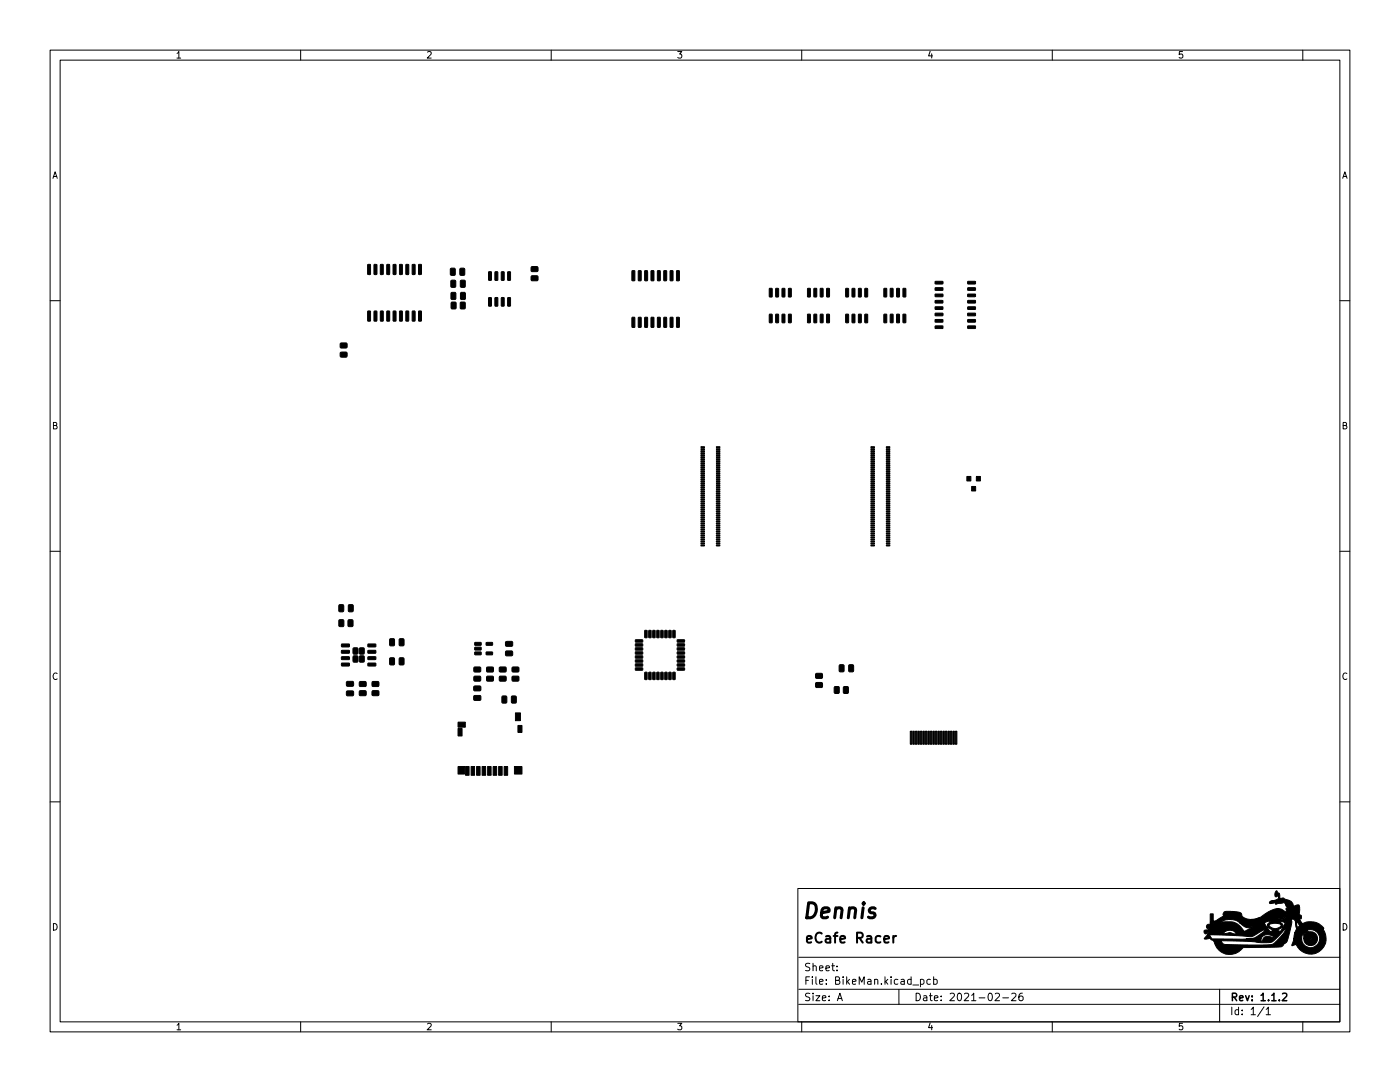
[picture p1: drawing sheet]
<svg xmlns="http://www.w3.org/2000/svg" width="279mm" height="216mm" viewBox="0 0 279 216" stroke-linecap="round" stroke-linejoin="round" font-family="sans-serif">
<defs><g id="words">
<text font-size="4.2" x="159.9" y="183.3">Dennis</text>
<text font-size="2.8" x="160.4" y="188.2">eCafe Racer</text>
<g font-size="2.1">
<text x="160.4" y="196.5">File: BikeMan.kicad_pcb</text>
<text x="160.4" y="193.8">Sheet:</text>
<text x="160.4" y="199.7">Size: A</text>
<text x="182.4" y="199.7">Date: 2021-02-26</text>
<text x="245.4" y="199.7">Rev: 1.1.2</text>
<text x="245.4" y="202.5">Id: 1/1</text>
</g>
<g font-size="1.8">
<text x="35" y="11.6">1</text>
<text x="85" y="11.6">2</text>
<text x="135" y="11.6">3</text>
<text x="185" y="11.6">4</text>
<text x="235" y="11.6">5</text>
<text x="10.3" y="35.6">A</text>
<text x="267.7" y="35.6">A</text>
<text x="10.3" y="85.7">B</text>
<text x="267.7" y="85.7">B</text>
<text x="10.3" y="135.6">C</text>
<text x="267.7" y="135.6">C</text>
<text x="10.3" y="185.7">D</text>
<text x="267.7" y="185.7">D</text>
<text x="35" y="205.6">1</text>
<text x="85" y="205.6">2</text>
<text x="135" y="205.6">3</text>
<text x="185" y="205.6">4</text>
<text x="235" y="205.6">5</text>
</g>
</g></defs>
<g fill="none" stroke="#000" stroke-width=".2">
<path d="M10 10h259.4v195.9h-259.4zM12 12h255.4v191.9h-255.4zM60 10v2M110 10v2M160 10v2M210 10v2M260 10v2M10 60h2M267.4 60h2M10 110h2M267.4 110h2M10 160h2"/>
<path d="M267.4 160h2M159.2 177.3h108.2v26.6h-108.2zM159.4 197.4h108M159.4 191h108M167 193.6v.1M167 192.8v.1M167.1 199.7l.5-1.5 .5 1.5M167.3 199.2h.7M179.4 197.4v3M183.7 195.5l.4-.1 .3 .3-.1 .6h-.6M185.7 195.5l-.4-.1-.3 .3 .1 .6h.6M186.3 195.5l.5-.1 .2 .3-.1 .6h-.6"/>
<path d="M186.3 194.9v1.5M198.6 198.3l.6-.1 .3 .4-1 1.1h1M200.1 199.1h1.2M201.9 198.3l.6-.1 .3 .4-1 1.1h1M204 198.2h-.4a1.01 1.01 0 0 0 0 1.5l.5-.2 .1-.5-.3-.3h-.3l-.3 .3M243.4 197.4v6.5M60 203.9v2M110 203.9v2M159.4 200.4h108M160 203.9v2M210 203.9v2M252.3 200.9l-1.3 1.9"/>
<path d="M252.7 201.4l.4-.4v1.5M252.7 202.5h.8M260 203.9v2"/>
</g>
<path d="M256 198.3l.5-.1 .3 .4-.9 1.1h.9" fill="none" stroke="#000" stroke-width=".3"/>
<path d="M178.3 186.8v1.3M178.9 186.8l-.4 .1-.2 .2" fill="none" stroke="#000" stroke-width=".4"/>
<g fill="#000" stroke="#000" stroke-width=".2">
<path d="M73.4 52.8h.5v2l-.5-.1zM74.7 52.8h.5l-.1 2-.5-.1zM75.9 52.8h.6l-.1 2-.5-.1zM77.2 52.8h.6l-.1 2-.5-.1zM78.5 52.8h.5l-.1 2-.4-.1zM79.8 52.8h.5l-.1 2-.5-.1zM81 52.8h.6l-.1 2-.5-.1zM82.3 52.8h.5v2l-.5-.1zM83.6 52.8h.5l-.1 2-.5-.1zM89.9 53.6l.7-.1 .2 .2 .1 1-.2 .2-.6 .1-.2-.2zM90 56l.7-.1 .2 .2 .1 1-.2 .2h-.6l-.2-.1zM90.1 58.4l.6-.1 .3 .2v1l-.2 .3h-.6l-.2-.2z"/>
<path d="M91.8 53.6l.7-.1 .2 .2 .1 1-.2 .2-.6 .1-.2-.2zM91.9 56l.7-.1 .2 .2 .1 1-.2 .2h-.6l-.2-.1zM92 58.4l.6-.1 .3 .2v1l-.2 .3h-.6l-.2-.2zM97.5 54.3h.6l-.1 1.6h-.5zM97.5 59.4l.6 .1-.1 1.6-.5-.1zM98.8 54.3h.5v1.6h-.5zM98.8 59.4l.5 .1v1.6l-.5-.1zM100.1 54.3h.5l-.1 1.6h-.5zM100.1 59.4l.5 .1-.1 1.6-.5-.1zM101.3 54.3h.6l-.1 1.6h-.5zM101.3 59.4l.6 .1-.1 1.6-.5-.1zM106.1 53.3l1.1-.1 .2 .2v.7l-.3 .1h-1l-.1-.2z"/>
<path d="M106.1 55.1l1.1-.1 .2 .3v.6l-.3 .1h-1l-.1-.2zM126.1 54l.6 .1-.1 1.9-.5-.1zM127.4 54l.6 .1-.1 1.9-.5-.1zM128.7 54l.5 .1v1.9l-.5-.1zM130 54l.5 .1-.1 1.9-.5-.1zM131.2 54l.6 .1-.1 1.9-.5-.1zM132.5 54l.5 .1v1.9l-.5-.1zM133.8 54l.5 .1-.1 1.9-.5-.1zM135 54l.6 .1-.1 1.9-.5-.1zM153.6 57.6h.5l-.1 1.7-.5-.1zM154.8 57.6h.6l-.1 1.7-.5-.1zM156.1 57.6h.5v1.7l-.5-.1z"/>
<path d="M157.4 57.6h.5l-.1 1.7-.5-.1zM161.2 57.6h.5l-.1 1.7-.4-.1zM162.5 57.6h.5l-.1 1.7-.5-.1zM163.7 57.6h.6l-.1 1.7-.5-.1zM165 57.6h.5v1.7l-.5-.1zM168.8 57.6h.5v1.7l-.5-.1zM170.1 57.6h.5l-.1 1.7-.5-.1zM171.3 57.6h.6l-.1 1.7-.5-.1zM172.6 57.6h.6l-.1 1.7-.5-.1zM176.4 57.6h.6l-.1 1.7-.5-.1zM177.7 57.6h.5v1.7l-.5-.1zM179 57.6h.5l-.1 1.7-.5-.1z"/>
<path d="M180.2 57.6h.6l-.1 1.7-.5-.1zM186.6 56.2l1.5-.1 .1 .5-1.5 .1zM186.6 57.4h1.5l.1 .5h-1.5zM186.6 58.7h1.5l.1 .4-1.5 .1zM193.1 58.7h1.5l.1 .4-1.5 .1zM193.1 57.4h1.5l.1 .5h-1.5zM193.1 56.2l1.5-.1 .1 .5-1.5 .1zM68 68.5l1.1-.1 .2 .3v.6l-.3 .1h-1l-.1-.2zM68 70.3h1.1l.2 .2v.6l-.3 .2h-1l-.1-.3zM73.4 62.1h.5v2l-.5-.1zM74.7 62.1h.5l-.1 2-.5-.1zM75.9 62.1h.6l-.1 2-.5-.1z"/>
<path d="M77.2 62.1h.6l-.1 2-.5-.1zM78.5 62.1h.5l-.1 2-.4-.1zM79.8 62.1h.5l-.1 2-.5-.1zM81 62.1h.6l-.1 2-.5-.1zM82.3 62.1h.5v2l-.5-.1zM83.6 62.1h.5l-.1 2-.5-.1zM90.1 60.3h.7l.2 .1v1l-.1 .2-.6 .1-.3-.2zM91.9 60.3h.7l.2 .1 .1 1-.2 .2-.6 .1-.2-.2zM126.1 63.3l.6 .1-.1 1.9-.5-.1zM127.4 63.3l.6 .1-.1 1.9-.5-.1zM128.7 63.3l.5 .1v1.9l-.5-.1zM130 63.3l.5 .1-.1 1.9-.5-.1z"/>
<path d="M131.2 63.3l.6 .1-.1 1.9-.5-.1zM132.5 63.3l.5 .1v1.9l-.5-.1zM133.8 63.3l.5 .1-.1 1.9-.5-.1zM135 63.3l.6 .1-.1 1.9-.5-.1zM153.6 62.7l.5 .1-.1 1.6-.5-.1zM154.8 62.7l.6 .1-.1 1.6-.5-.1zM156.1 62.7l.5 .1v1.6l-.5-.1zM157.4 62.7l.5 .1-.1 1.6-.5-.1zM161.2 62.7l.5 .1-.1 1.6-.4-.1zM162.5 62.7l.5 .1-.1 1.6-.5-.1zM163.7 62.7l.6 .1-.1 1.6-.5-.1zM165 62.7l.5 .1v1.6l-.5-.1z"/>
<path d="M168.8 62.7l.5 .1v1.6l-.5-.1zM170.1 62.7l.5 .1-.1 1.6-.5-.1zM171.3 62.7l.6 .1-.1 1.6-.5-.1zM172.6 62.7l.6 .1-.1 1.6-.5-.1zM176.4 62.7l.6 .1-.1 1.6-.5-.1zM177.7 62.7l.5 .1v1.6l-.5-.1zM179 62.7l.5 .1-.1 1.6-.5-.1zM180.2 62.7l.6 .1-.1 1.6-.5-.1zM186.6 60l1.5-.1 .1 .5-1.5 .1zM186.6 61.2h1.5l.1 .5h-1.5zM186.6 62.5h1.5l.1 .4-1.5 .1zM186.6 63.8h1.5l.1 .4-1.5 .1z"/>
<path d="M186.6 65.1l1.5-.1 .1 .5-1.5 .1zM193.1 65.1l1.5-.1 .1 .5-1.5 .1zM193.1 63.8h1.5l.1 .4-1.5 .1zM193.1 62.5h1.5l.1 .4-1.5 .1zM193.1 61.2h1.5l.1 .5h-1.5zM193.1 60l1.5-.1 .1 .5-1.5 .1zM139.9 89.1h.7v.2h-.7zM139.9 89.5h.7v.2h-.7zM139.9 89.9h.7v.2h-.7zM139.9 90.3h.7v.2h-.7zM139.9 90.7h.7v.2h-.7zM139.9 91.1h.7v.2h-.7z"/>
<path d="M139.9 91.5h.7v.2h-.7zM139.9 91.9h.7v.2h-.7zM139.9 92.3h.7v.2h-.7zM139.9 92.7h.7v.2h-.7zM139.9 93.1h.7v.2h-.7zM139.9 93.5h.7v.2h-.7zM139.9 93.9h.7v.2h-.7zM139.9 94.3h.7v.2h-.7zM139.9 94.7h.7v.2h-.7zM139.9 95.1h.7v.2h-.7zM139.9 95.5h.7v.2h-.7zM139.9 95.9h.7v.2h-.7z"/>
<path d="M139.9 96.3h.7v.2h-.7zM139.9 96.7h.7v.2h-.7zM139.9 97.1h.7v.2h-.7zM139.9 97.5h.7v.2h-.7zM139.9 97.9h.7v.2h-.7zM139.9 98.3h.7v.2h-.7zM139.9 98.7h.7v.2h-.7zM139.9 99.1h.7v.2h-.7zM139.9 99.5h.7v.2h-.7zM139.9 99.9h.7v.2h-.7zM143 89.1h.7v.2h-.7zM143 89.5h.7v.2h-.7z"/>
<path d="M143 89.9h.7v.2h-.7zM143 90.3h.7v.2h-.7zM143 90.7h.7v.2h-.7zM143 91.1h.7v.2h-.7zM143 91.5h.7v.2h-.7zM143 91.9h.7v.2h-.7zM143 92.3h.7v.2h-.7zM143 92.7h.7v.2h-.7zM143 93.1h.7v.2h-.7zM143 93.5h.7v.2h-.7zM143 93.9h.7v.2h-.7zM143 94.3h.7v.2h-.7z"/>
<path d="M143 94.7h.7v.2h-.7zM143 95.1h.7v.2h-.7zM143 95.5h.7v.2h-.7zM143 95.9h.7v.2h-.7zM143 96.3h.7v.2h-.7zM143 96.7h.7v.2h-.7zM143 97.1h.7v.2h-.7zM143 97.5h.7v.2h-.7zM143 97.9h.7v.2h-.7zM143 98.3h.7v.2h-.7zM143 98.7h.7v.2h-.7zM143 99.1h.7v.2h-.7z"/>
<path d="M143 99.5h.7v.2h-.7zM143 99.9h.7v.2h-.7zM173.8 89.1h.7v.2h-.7zM173.8 89.5h.7v.2h-.7zM173.8 89.9h.7v.2h-.7zM173.8 90.3h.7v.2h-.7zM173.8 90.7h.7v.2h-.7zM173.8 91.1h.7v.2h-.7zM173.8 91.5h.7v.2h-.7zM173.8 91.9h.7v.2h-.7zM173.8 92.3h.7v.2h-.7zM173.8 92.7h.7v.2h-.7z"/>
<path d="M173.8 93.1h.7v.2h-.7zM173.8 93.5h.7v.2h-.7zM173.8 93.9h.7v.2h-.7zM173.8 94.3h.7v.2h-.7zM173.8 94.7h.7v.2h-.7zM173.8 95.1h.7v.2h-.7zM173.8 95.5h.7v.2h-.7zM173.8 95.9h.7v.2h-.7zM173.8 96.3h.7v.2h-.7zM173.8 96.7h.7v.2h-.7zM173.8 97.1h.7v.2h-.7zM173.8 97.5h.7v.2h-.7z"/>
<path d="M173.8 97.9h.7v.2h-.7zM173.8 98.3h.7v.2h-.7zM173.8 98.7h.7v.2h-.7zM173.8 99.1h.7v.2h-.7zM173.8 99.5h.7v.2h-.7zM173.8 99.9h.7v.2h-.7zM176.9 89.1h.7v.2h-.7zM176.9 89.5h.7v.2h-.7zM176.9 89.9h.7v.2h-.7zM176.9 90.3h.7v.2h-.7zM176.9 90.7h.7v.2h-.7zM176.9 91.1h.7v.2h-.7z"/>
<path d="M176.9 91.5h.7v.2h-.7zM176.9 91.9h.7v.2h-.7zM176.9 92.3h.7v.2h-.7zM176.9 92.7h.7v.2h-.7zM176.9 93.1h.7v.2h-.7zM176.9 93.5h.7v.2h-.7zM176.9 93.9h.7v.2h-.7zM176.9 94.3h.7v.2h-.7zM176.9 94.7h.7v.2h-.7zM176.9 95.1h.7v.2h-.7zM176.9 95.5h.7v.2h-.7zM176.9 95.9h.7v.2h-.7z"/>
<path d="M176.9 96.3h.7v.2h-.7zM176.9 96.7h.7v.2h-.7zM176.9 97.1h.7v.2h-.7zM176.9 97.5h.7v.2h-.7zM176.9 97.9h.7v.2h-.7zM176.9 98.3h.7v.2h-.7zM176.9 98.7h.7v.2h-.7zM176.9 99.1h.7v.2h-.7zM176.9 99.5h.7v.2h-.7zM176.9 99.9h.7v.2h-.7zM193 95.1h.8v.9h-.8zM193.9 97.1h.8v.9h-.8z"/>
<path d="M194.9 95.1h.8v.9h-.8zM139.9 100.3h.7v.2h-.7zM139.9 100.7h.7v.2h-.7zM139.9 101.1h.7v.2h-.7zM139.9 101.5h.7v.2h-.7zM139.9 101.9h.7v.2h-.7zM139.9 102.3h.7v.2h-.7zM139.9 102.7h.7v.2h-.7zM139.9 103.1h.7v.2h-.7zM139.9 103.5h.7v.2h-.7zM139.9 103.9h.7v.2h-.7zM139.9 104.3h.7v.2h-.7z"/>
<path d="M139.9 104.7h.7v.2h-.7zM139.9 105.1h.7v.2h-.7zM139.9 105.5h.7v.2h-.7zM139.9 105.9h.7v.2h-.7zM139.9 106.3h.7v.2h-.7zM139.9 106.7h.7v.2h-.7zM139.9 107.1h.7v.2h-.7zM139.9 107.5h.7v.2h-.7zM139.9 107.9h.7v.2h-.7zM139.9 108.3h.7v.2h-.7zM139.9 108.7h.7v.2h-.7zM143 100.3h.7v.2h-.7z"/>
<path d="M143 100.7h.7v.2h-.7zM143 101.1h.7v.2h-.7zM143 101.5h.7v.2h-.7zM143 101.9h.7v.2h-.7zM143 102.3h.7v.2h-.7zM143 102.7h.7v.2h-.7zM143 103.1h.7v.2h-.7zM143 103.5h.7v.2h-.7zM143 103.9h.7v.2h-.7zM143 104.3h.7v.2h-.7zM143 104.7h.7v.2h-.7zM143 105.1h.7v.2h-.7z"/>
<path d="M143 105.5h.7v.2h-.7zM143 105.9h.7v.2h-.7zM143 106.3h.7v.2h-.7zM143 106.7h.7v.2h-.7zM143 107.1h.7v.2h-.7zM143 107.5h.7v.2h-.7zM143 107.9h.7v.2h-.7zM143 108.3h.7v.2h-.7zM143 108.7h.7v.2h-.7zM173.8 100.3h.7v.2h-.7zM173.8 100.7h.7v.2h-.7zM173.8 101.1h.7v.2h-.7z"/>
<path d="M173.8 101.5h.7v.2h-.7zM173.8 101.9h.7v.2h-.7zM173.8 102.3h.7v.2h-.7zM173.8 102.7h.7v.2h-.7zM173.8 103.1h.7v.2h-.7zM173.8 103.5h.7v.2h-.7zM173.8 103.9h.7v.2h-.7zM173.8 104.3h.7v.2h-.7zM173.8 104.7h.7v.2h-.7zM173.8 105.1h.7v.2h-.7zM173.8 105.5h.7v.2h-.7zM173.8 105.9h.7v.2h-.7z"/>
<path d="M173.8 106.3h.7v.2h-.7zM173.8 106.7h.7v.2h-.7zM173.8 107.1h.7v.2h-.7zM173.8 107.5h.7v.2h-.7zM173.8 107.9h.7v.2h-.7zM173.8 108.3h.7v.2h-.7zM173.8 108.7h.7v.2h-.7zM176.9 100.3h.7v.2h-.7zM176.9 100.7h.7v.2h-.7zM176.9 101.1h.7v.2h-.7zM176.9 101.5h.7v.2h-.7zM176.9 101.9h.7v.2h-.7z"/>
<path d="M176.9 102.3h.7v.2h-.7zM176.9 102.7h.7v.2h-.7zM176.9 103.1h.7v.2h-.7zM176.9 103.5h.7v.2h-.7zM176.9 103.9h.7v.2h-.7zM176.9 104.3h.7v.2h-.7zM176.9 104.7h.7v.2h-.7zM176.9 105.1h.7v.2h-.7zM176.9 105.5h.7v.2h-.7zM176.9 105.9h.7v.2h-.7zM176.9 106.3h.7v.2h-.7zM176.9 106.7h.7v.2h-.7z"/>
<path d="M176.9 107.1h.7v.2h-.7zM176.9 107.5h.7v.2h-.7zM176.9 107.9h.7v.2h-.7zM176.9 108.3h.7v.2h-.7zM176.9 108.7h.7v.2h-.7zM67.7 120.7l.7-.1 .2 .2v1l-.2 .3h-.5l-.3-.2zM67.7 123.7l.7-.1 .2 .2v1l-.1 .2h-.6l-.3-.1zM68.2 128.5h1.5v.5l-1.5 .1zM68.2 129.8h1.5v.5h-1.5zM68.2 131.1l1.5-.1v.5l-1.5 .1zM68.2 132.3h1.5v.5l-1.5 .1zM69.5 123.7l.7-.1 .2 .2 .1 1-.2 .2h-.6l-.2-.1z"/>
<path d="M69.6 120.7l.7-.1 .2 .2v1l-.2 .3h-.5l-.3-.2zM69.2 137.9h1.2l.2 .2v.6l-.3 .2-1-.1-.2-.2zM69.2 136h1.2l.2 .2v.6l-.3 .2-1-.1-.2-.2zM70.5 130.9h.9v1.2h-.9zM70.5 129.3h.9v1.2h-.9zM71.8 129.3h.8v1.2h-.8zM71.8 130.9h.8v1.2h-.8zM71.8 137.9l1.1-.1 .2 .3v.6l-.3 .1h-1l-.1-.2zM71.8 136.1l1.1-.1 .2 .2v.6l-.3 .2h-1l-.1-.2zM73.4 132.3h1.5l.1 .5-1.5 .1zM73.4 131.1l1.5-.1 .1 .5-1.5 .1zM73.4 129.8h1.5l.1 .5h-1.5z"/>
<path d="M73.4 128.5h1.5l.1 .5-1.5 .1zM74.3 137.9l1.2-.1 .1 .3v.6l-.2 .1h-1l-.2-.2zM74.3 136.1l1.2-.1 .1 .2v.6l-.2 .2h-1l-.2-.2zM77.8 131.3l.7-.1 .2 .2v1l-.1 .3h-.6l-.2-.2zM77.8 127.5l.7-.1 .2 .2v1l-.1 .3h-.6l-.2-.2zM79.7 131.3l.7-.1 .2 .2v1l-.1 .3h-.6l-.2-.2zM79.7 127.5l.7-.1 .2 .2v1l-.1 .3h-.6l-.2-.2zM94.8 128.2h1.2v.5l-1.2 .1zM94.8 129.2l1.2-.1v.5l-1.2 .1zM94.8 130.1h1.2v.5l-1.2 .1zM94.6 135l1.2-.1 .2 .3-.1 .6-.2 .1h-1l-.2-.2zM94.6 133.2l1.2-.1 .2 .2-.1 .7-.2 .1h-1l-.2-.2z"/>
<path d="M94.6 138.8h1.2l.2 .2v.6l-.3 .2-1-.1-.2-.2zM94.6 136.9h1.2l.2 .2v.6l-.3 .2-1-.1-.2-.2zM97 130.1h1.2l.1 .5-1.2 .1zM97 128.2h1.2l.1 .5-1.2 .1zM97.2 135l1.1-.1 .2 .3v.6l-.3 .1h-1l-.1-.2zM97.2 133.2l1.1-.1 .2 .2v.7l-.3 .1h-1l-.1-.2zM99.7 135l1.2-.1 .1 .3v.6l-.2 .1h-1l-.2-.2zM99.7 133.2l1.2-.1 .1 .2v.7l-.2 .1h-1l-.2-.2zM100.2 138.9h.7l.2 .1v1.1l-.1 .2h-.6l-.2-.1zM100.9 129.9h1.3l.1 .2v.6l-.2 .2h-1.1l-.1-.3zM100.9 128h1.3l.1 .2v.6l-.2 .2h-1.1l-.1-.3zM102.1 138.9h.7l.2 .1 .1 1.1-.2 .2h-.6l-.2-.1z"/>
<path d="M102.2 135l1.2-.1 .2 .3v.6l-.3 .1h-1l-.1-.2zM102.2 133.2l1.2-.1 .2 .2v.7l-.3 .1h-1l-.1-.2zM126.8 127.7h1.4l.1 .4h-1.4zM126.8 128.5h1.4l.1 .4h-1.4zM126.8 129.3h1.4l.1 .4h-1.4zM126.8 130.1h1.4l.1 .4h-1.4zM126.8 130.9h1.4l.1 .4h-1.4zM126.8 131.7h1.4l.1 .4h-1.4zM126.8 132.5h1.4l.1 .4h-1.4zM126.8 133.3h1.4l.1 .4h-1.4zM128.7 134.2h.4v1.4l-.4-.1zM128.7 125.8h.4v1.5l-.4-.1z"/>
<path d="M129.5 134.2h.4v1.4l-.4-.1zM129.5 125.8h.4v1.5l-.4-.1zM130.3 134.2h.4v1.4l-.4-.1zM130.3 125.8h.4v1.5l-.4-.1zM131.1 134.2h.4v1.4l-.4-.1zM131.1 125.8h.4v1.5l-.4-.1zM131.9 134.2h.4v1.4l-.4-.1zM131.9 125.8h.4v1.5l-.4-.1zM132.7 134.2h.4v1.4l-.4-.1zM132.7 125.8h.4v1.5l-.4-.1zM133.5 134.2h.4v1.4l-.4-.1zM133.5 125.8h.4v1.5l-.4-.1z"/>
<path d="M134.3 134.2h.4v1.4l-.4-.1zM134.3 125.8h.4v1.5l-.4-.1zM135.2 133.3h1.4v.4h-1.4zM135.2 132.5h1.4v.4h-1.4zM135.2 131.7h1.4v.4h-1.4zM135.2 130.9h1.4v.4h-1.4zM135.2 130.1h1.4v.4h-1.4zM135.2 129.3h1.4v.4h-1.4zM135.2 128.5h1.4v.4h-1.4zM135.2 127.7h1.4v.4h-1.4zM162.8 136.2h1.2l.2 .2-.1 .6-.2 .2h-1l-.1-.3zM162.8 134.4h1.2l.2 .2-.1 .6-.2 .2h-1l-.1-.3z"/>
<path d="M166.5 137.1l.8-.1 .2 .1v1l-.2 .3h-.6l-.2-.2zM167.5 132.7l.7-.1 .2 .2 .1 1-.2 .3h-.6l-.2-.2zM168.4 137.1l.7-.1 .2 .1v1l-.1 .3h-.6l-.3-.2zM169.4 132.7l.7-.1 .2 .2 .1 1-.2 .3h-.6l-.2-.2zM91.4 144.1h1.5v1h-1.5zM91.4 152.9h1.3v1.6h-1.3zM91.4 145.3h.8v1.6h-.8zM92.9 152.9h.7v1.8h-.7zM94 152.9h.7v1.8h-.7zM95.1 152.9h.7v1.8h-.7zM96.2 152.9h.7v1.8h-.7zM97.3 152.9h.7v1.8h-.7z"/>
<path d="M98.4 152.9h.7v1.8h-.7zM99.5 152.9h.7v1.8h-.7zM100.6 152.9h.7v1.8h-.7zM102.7 152.9h1.5v1.6h-1.5zM102.9 142.2h1v1.6h-1zM103.4 144.8h.8v1.4h-.8zM181.7 145.9h.3v2.6h-.3zM182.2 145.9h.3v2.6h-.3zM182.7 145.9h.3v2.6h-.3zM183.2 145.9h.3v2.6h-.3zM183.7 145.9h.3v2.6h-.3zM184.2 145.9h.3v2.6h-.3z"/>
<path d="M184.7 145.9h.3v2.6h-.3zM185.2 145.9h.3v2.6h-.3zM185.7 145.9h.3v2.6h-.3zM186.2 145.9h.3v2.6h-.3zM186.7 145.9h.3v2.6h-.3zM187.2 145.9h.3v2.6h-.3zM187.7 145.9h.3v2.6h-.3zM188.2 145.9h.3v2.6h-.3zM188.7 145.9h.3v2.6h-.3zM189.2 145.9h.3v2.6h-.3zM189.7 145.9h.3v2.6h-.3zM190.2 145.9h.3v2.6h-.3z"/>
<path d="M190.7 145.9h.3v2.6h-.3zM241.5 182.4h.6v1.4l.5-.1 1.6-1a.71 .71 0 0 1 .2-.8 .71 .71 0 0 1 .8-.1l1.5 .1a1.02 1.02 0 0 1 1.3 1l.3 .2a6.3 6.3 0 0 0 3.5 .4h3.6a1.04 1.04 0 0 0 1.3-1.1 1.5 1.5 0 0 1-1.8 1l-5.1 .1 1.7-.5a7.2 7.2 0 0 1 3.7-1.7l1.5 .6v-.7h.3l-.3-.4-.2-.4h.7l.3 .4h.3v.1l.1-.1h-.4l-.3-.4h-.7l-.3-.3-1.5 .3-.2-.2-1 .1-.2-.3 .3-.2h3.4l.7 .8 .1-.1-.8-.7h-3.4l3.2-.1-2.9 .1a1.34 1.34 0 0 0 1.3-.7l-.2-.3-.4 .2a.8 .8 0 0 1 .2-1.3l.6 .7 .1 .9a1.04 1.04 0 0 1 1.2 .2 1.42 1.42 0 0 1 1.4 1.4l.6-.3h.6v1.8l.4 .2v.4v.3l-.5-.1 .7 1.1a3.4 3.4 0 0 1 4.3 1l-.2 .1a3.1 3.1 0 0 1-1 4.6 3.1 3.1 0 0 1-4.4-1.6l-.8 .3 .4-1.4h1.6a1.79 1.79 0 0 0 2 1.8 1.79 1.79 0 0 0 1.5-2.2 1.79 1.79 0 0 0-2.3-1.3v.2l.3 .1a1.4 1.4 0 0 1 1.7 1.2 1.4 1.4 0 0 1-1.3 1.6 1.4 1.4 0 0 1-1.5-1.4h1.2l.1 .1 .2-.1-.2-.2-.1 .2h-1.2v-.7l-.2-.1-.2 .8h-1.6l.2-1.2h1.8l.2 .3 .1-.1-.2-.3-1.9 .1a1.05 1.05 0 0 0 .2-1.3l-.1-.8h.2l.3 1.1 .4-.4-.7-.9v.2h-.2v-.2a.53 .53 0 0 0-.8-.3 2.31 2.31 0 0 1-.1 1.8 6.7 6.7 0 0 1-1 2.8l-.3 .2a1.19 1.19 0 0 1-1.5 .7l-6.7 .1a3.2 3.2 0 0 1-3.4 1.3 3.2 3.2 0 0 1-2.5-2.7h1.5l.4 .6 .4 .2h8.1a2.37 2.37 0 0 0 2.6-1.2 2.8 2.8 0 0 0 1.3-1.9l-.1-.1-.5 .7a7.7 7.7 0 0 1-2.3 2l-1.8 .1-2.8-.3-6.8-.1-.7-.5-.8 .2-.4-.1 .7-.8h.4l.5 .8 9.8 .1v.4l.3-.1a.99 .99 0 0 1 1.4-.8l.9 .3a1.52 1.52 0 0 0-2.6 .2h-2.9h.1a4.7 4.7 0 0 0 3.5-1.8l-.5 .1-1.3 .8a2.8 2.8 0 0 1-2.5 .3l-7.1-.3 .1-.2h2.9l1.4-.2 .9 .2h.5a1.67 1.67 0 0 0-2.8 0h-2.9v-.2l-.6 .2-.2-.4 .1-.3 .8-.2-.4-.4v-.4l.2-.1 1.1-.2-.6-.1v-.2l3.5-.1a3.2 3.2 0 0 1 3.3 2l1.4-.8 .2-.2a1.81 1.81 0 0 1-2.5-.7h4.9l1.2 1.7 .6-.3h.8l.6 .3 1-1.8-.9-.2-.1 .2a.58 .58 0 0 1 .4 .9 1.81 1.81 0 0 1-2.9-.1v-.4h.3a1.38 1.38 0 0 0 2.4 .2 1.66 1.66 0 0 0-2-.4l-.7 .2 .1-.2 .4-.3-.2-.2-1 .4h-4.9l-.2-.2a3.3 3.3 0 0 0-3.6 0h-2.1z"/>
</g>
<use href="#words"/>
</svg>
